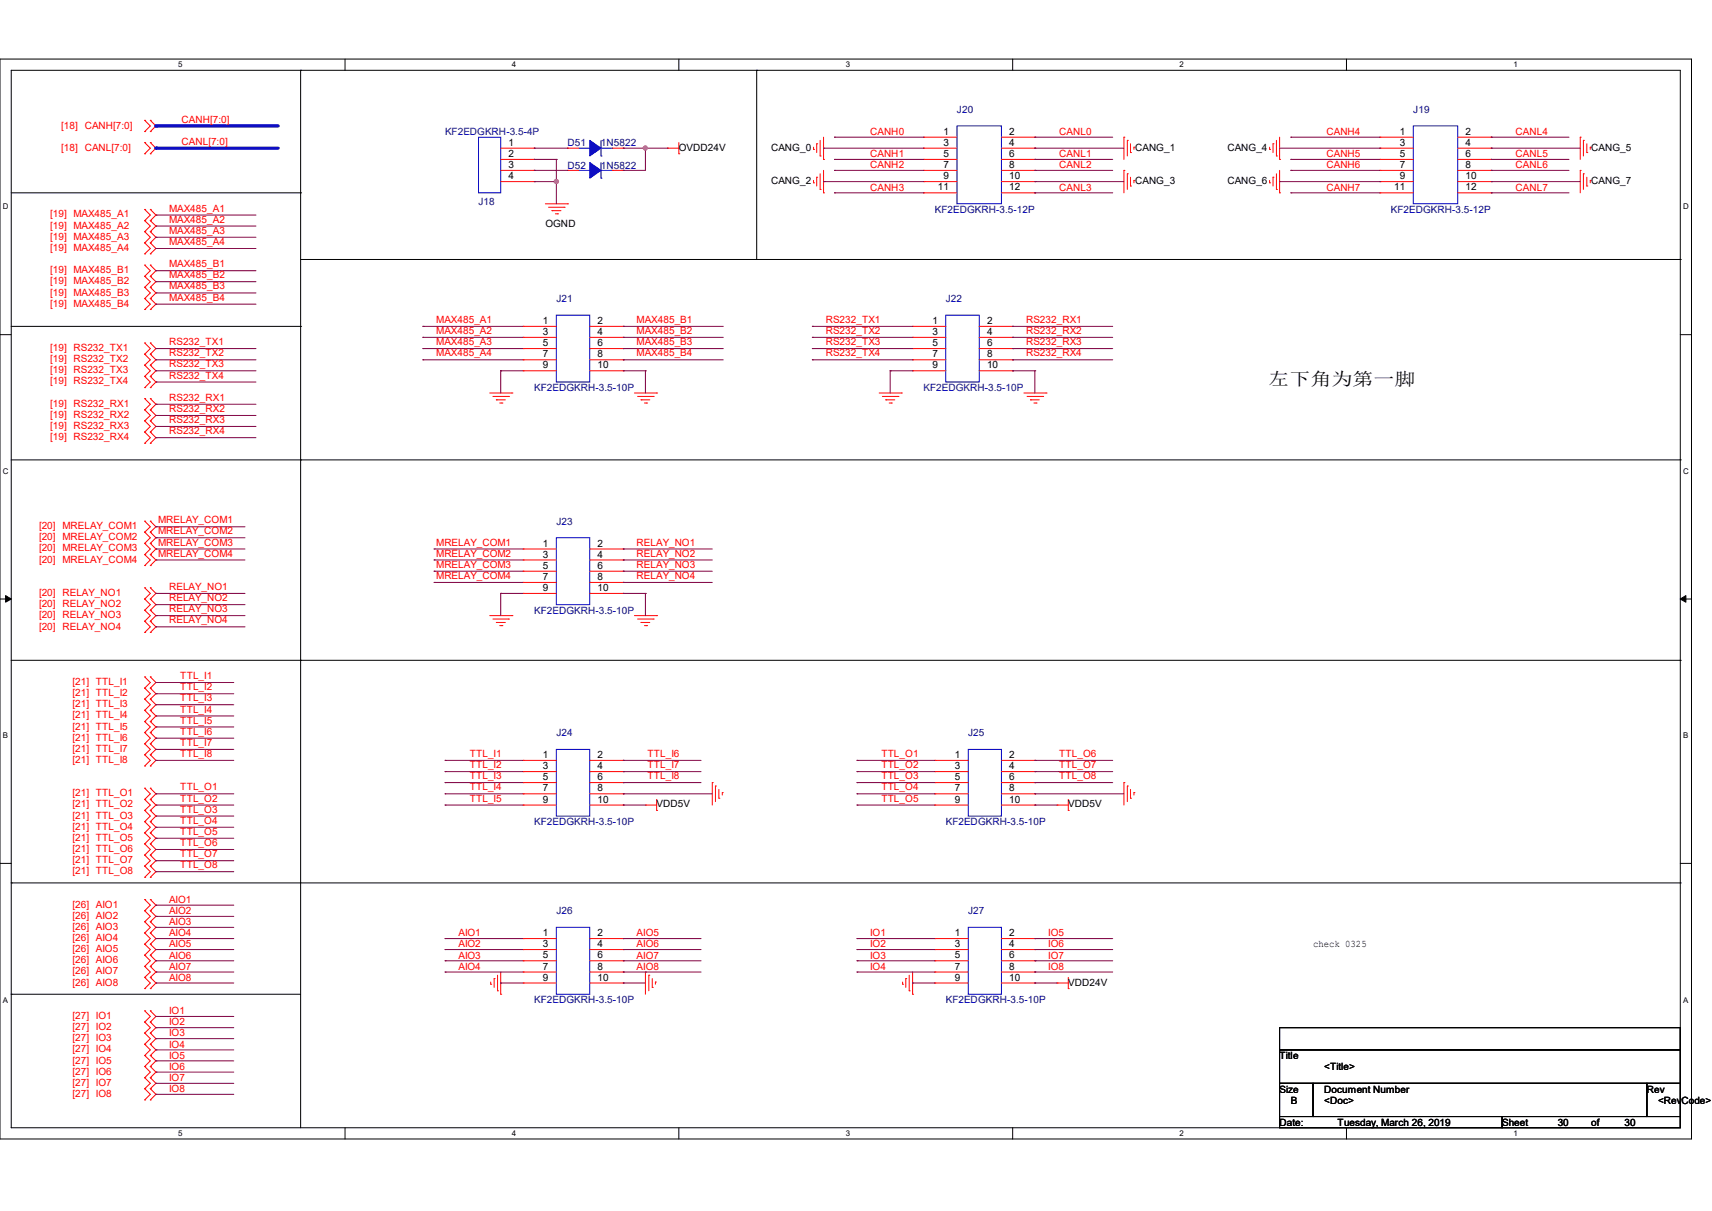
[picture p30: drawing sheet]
<svg xmlns="http://www.w3.org/2000/svg" width="297mm" height="210mm" viewBox="0 0 297 210" stroke-linecap="round" stroke-linejoin="round" font-family="sans-serif">
<defs><g id="words">
<text font-size="3" x="220.1" y="66.7">左下角为第一脚</text>
<g font-size="1.7" fill="#f00">
<text x="10.6" y="22.3">[18] CANH[7:0]</text>
<text x="31.5" y="21.3">CANH[7:0]</text>
<text x="151" y="23.4">CANH0</text>
<text x="183.8" y="23.4">CANL0</text>
<text x="230.1" y="23.4">CANH4</text>
<text x="262.9" y="23.4">CANL4</text>
<text x="10.6" y="26.2">[18] CANL[7:0]</text>
<text x="31.5" y="25.1">CANL[7:0]</text>
<text x="151" y="27.3">CANH1</text>
<text x="151" y="29.2">CANH2</text>
<text x="183.8" y="27.3">CANL1</text>
<text x="183.8" y="29.2">CANL2</text>
<text x="230.1" y="27.3">CANH5</text>
<text x="230.1" y="29.2">CANH6</text>
<text x="262.9" y="27.3">CANL5</text>
<text x="262.9" y="29.2">CANL6</text>
<text x="151" y="33.1">CANH3</text>
<text x="183.8" y="33.1">CANL3</text>
<text x="230.1" y="33.1">CANH7</text>
<text x="262.9" y="33.1">CANL7</text>
<text x="8.7" y="37.7">[19] MAX485_A1</text>
<text x="8.7" y="39.7">[19] MAX485_A2</text>
<text x="8.7" y="41.6">[19] MAX485_A3</text>
<text x="29.3" y="36.7">MAX485_A1</text>
<text x="29.3" y="38.6">MAX485_A2</text>
<text x="29.3" y="40.6">MAX485_A3</text>
<text x="8.7" y="43.5">[19] MAX485_A4</text>
<text x="8.7" y="47.4">[19] MAX485_B1</text>
<text x="29.3" y="42.5">MAX485_A4</text>
<text x="29.3" y="46.4">MAX485_B1</text>
<text x="8.7" y="49.3">[19] MAX485_B2</text>
<text x="8.7" y="51.3">[19] MAX485_B3</text>
<text x="8.7" y="53.2">[19] MAX485_B4</text>
<text x="29.3" y="48.3">MAX485_B2</text>
<text x="29.3" y="50.2">MAX485_B3</text>
<text x="29.3" y="52.2">MAX485_B4</text>
<text x="29.3" y="59.9">RS232_TX1</text>
<text x="75.7" y="56">MAX485_A1</text>
<text x="75.7" y="57.9">MAX485_A2</text>
<text x="75.7" y="59.9">MAX485_A3</text>
<text x="110.4" y="56">MAX485_B1</text>
<text x="110.4" y="57.9">MAX485_B2</text>
<text x="110.4" y="59.9">MAX485_B3</text>
<text x="143.3" y="56">RS232_TX1</text>
<text x="143.3" y="57.9">RS232_TX2</text>
<text x="143.3" y="59.9">RS232_TX3</text>
<text x="178" y="56">RS232_RX1</text>
<text x="178" y="57.9">RS232_RX2</text>
<text x="178" y="59.9">RS232_RX3</text>
<text x="8.7" y="60.9">[19] RS232_TX1</text>
<text x="8.7" y="62.8">[19] RS232_TX2</text>
<text x="8.7" y="64.8">[19] RS232_TX3</text>
<text x="29.3" y="61.8">RS232_TX2</text>
<text x="29.3" y="63.7">RS232_TX3</text>
<text x="29.3" y="65.7">RS232_TX4</text>
<text x="75.7" y="61.8">MAX485_A4</text>
<text x="110.4" y="61.8">MAX485_B4</text>
<text x="143.3" y="61.8">RS232_TX4</text>
<text x="178" y="61.8">RS232_RX4</text>
<text x="8.7" y="66.7">[19] RS232_TX4</text>
<text x="8.7" y="70.6">[19] RS232_RX1</text>
<text x="29.3" y="69.5">RS232_RX1</text>
<text x="29.3" y="71.5">RS232_RX2</text>
<text x="8.7" y="72.5">[19] RS232_RX2</text>
<text x="8.7" y="74.4">[19] RS232_RX3</text>
<text x="8.7" y="76.3">[19] RS232_RX4</text>
<text x="29.3" y="73.4">RS232_RX3</text>
<text x="29.3" y="75.3">RS232_RX4</text>
<text x="6.8" y="91.8">[20] MRELAY_COM1</text>
<text x="6.8" y="93.7">[20] MRELAY_COM2</text>
<text x="6.8" y="95.6">[20] MRELAY_COM3</text>
<text x="27.4" y="90.8">MRELAY_COM1</text>
<text x="27.4" y="92.7">MRELAY_COM2</text>
<text x="27.4" y="94.6">MRELAY_COM3</text>
<text x="75.7" y="94.6">MRELAY_COM1</text>
<text x="110.4" y="94.6">RELAY_NO1</text>
<text x="6.8" y="97.6">[20] MRELAY_COM4</text>
<text x="27.4" y="96.5">MRELAY_COM4</text>
<text x="75.7" y="96.5">MRELAY_COM2</text>
<text x="75.7" y="98.5">MRELAY_COM3</text>
<text x="75.7" y="100.4">MRELAY_COM4</text>
<text x="110.4" y="96.5">RELAY_NO2</text>
<text x="110.4" y="98.5">RELAY_NO3</text>
<text x="110.4" y="100.4">RELAY_NO4</text>
<text x="6.8" y="103.4">[20] RELAY_NO1</text>
<text x="6.8" y="105.3">[20] RELAY_NO2</text>
<text x="6.8" y="107.2">[20] RELAY_NO3</text>
<text x="29.3" y="102.3">RELAY_NO1</text>
<text x="29.3" y="104.3">RELAY_NO2</text>
<text x="29.3" y="106.2">RELAY_NO3</text>
<text x="6.8" y="109.2">[20] RELAY_NO4</text>
<text x="29.3" y="108.1">RELAY_NO4</text>
<text x="12.6" y="118.8">[21] TTL_I1</text>
<text x="31.3" y="117.8">TTL_I1</text>
<text x="31.3" y="119.7">TTL_I2</text>
<text x="12.6" y="120.7">[21] TTL_I2</text>
<text x="12.6" y="122.7">[21] TTL_I3</text>
<text x="12.6" y="124.6">[21] TTL_I4</text>
<text x="31.3" y="121.6">TTL_I3</text>
<text x="31.3" y="123.6">TTL_I4</text>
<text x="31.3" y="125.5">TTL_I5</text>
<text x="12.6" y="126.5">[21] TTL_I5</text>
<text x="12.6" y="128.5">[21] TTL_I6</text>
<text x="12.6" y="130.4">[21] TTL_I7</text>
<text x="31.3" y="127.4">TTL_I6</text>
<text x="31.3" y="129.4">TTL_I7</text>
<text x="31.3" y="131.3">TTL_I8</text>
<text x="81.5" y="131.3">TTL_I1</text>
<text x="112.4" y="131.3">TTL_I6</text>
<text x="152.9" y="131.3">TTL_O1</text>
<text x="183.8" y="131.3">TTL_O6</text>
<text x="12.6" y="132.3">[21] TTL_I8</text>
<text x="31.3" y="137.1">TTL_O1</text>
<text x="81.5" y="133.2">TTL_I2</text>
<text x="81.5" y="135.1">TTL_I3</text>
<text x="81.5" y="137.1">TTL_I4</text>
<text x="112.4" y="133.2">TTL_I7</text>
<text x="112.4" y="135.1">TTL_I8</text>
<text x="152.9" y="133.2">TTL_O2</text>
<text x="152.9" y="135.1">TTL_O3</text>
<text x="152.9" y="137.1">TTL_O4</text>
<text x="183.8" y="133.2">TTL_O7</text>
<text x="183.8" y="135.1">TTL_O8</text>
<text x="12.6" y="138.1">[21] TTL_O1</text>
<text x="12.6" y="140">[21] TTL_O2</text>
<text x="12.6" y="142">[21] TTL_O3</text>
<text x="12.6" y="143.9">[21] TTL_O4</text>
<text x="31.3" y="139">TTL_O2</text>
<text x="31.3" y="140.9">TTL_O3</text>
<text x="31.3" y="142.9">TTL_O4</text>
<text x="81.5" y="139">TTL_I5</text>
<text x="152.9" y="139">TTL_O5</text>
<text x="12.6" y="145.8">[21] TTL_O5</text>
<text x="12.6" y="147.8">[21] TTL_O6</text>
<text x="12.6" y="149.7">[21] TTL_O7</text>
<text x="31.3" y="144.8">TTL_O5</text>
<text x="31.3" y="146.7">TTL_O6</text>
<text x="31.3" y="148.7">TTL_O7</text>
<text x="12.6" y="151.6">[21] TTL_O8</text>
<text x="31.3" y="150.6">TTL_O8</text>
<text x="12.6" y="157.4">[26] AIO1</text>
<text x="12.6" y="159.3">[26] AIO2</text>
<text x="12.6" y="161.3">[26] AIO3</text>
<text x="29.3" y="156.6">AIO1</text>
<text x="29.3" y="158.5">AIO2</text>
<text x="29.3" y="160.4">AIO3</text>
<text x="12.6" y="163.2">[26] AIO4</text>
<text x="12.6" y="165.1">[26] AIO5</text>
<text x="12.6" y="167.1">[26] AIO6</text>
<text x="29.3" y="162.4">AIO4</text>
<text x="29.3" y="164.3">AIO5</text>
<text x="29.3" y="166.2">AIO6</text>
<text x="79.5" y="162.4">AIO1</text>
<text x="79.5" y="164.3">AIO2</text>
<text x="79.5" y="166.2">AIO3</text>
<text x="110.4" y="162.4">AIO5</text>
<text x="110.4" y="164.3">AIO6</text>
<text x="110.4" y="166.2">AIO7</text>
<text x="151" y="162.4">IO1</text>
<text x="151" y="164.3">IO2</text>
<text x="151" y="166.2">IO3</text>
<text x="181.9" y="162.4">IO5</text>
<text x="181.9" y="164.3">IO6</text>
<text x="181.9" y="166.2">IO7</text>
<text x="12.6" y="169">[26] AIO7</text>
<text x="12.6" y="170.9">[26] AIO8</text>
<text x="29.3" y="168.2">AIO7</text>
<text x="29.3" y="170.1">AIO8</text>
<text x="79.5" y="168.2">AIO4</text>
<text x="110.4" y="168.2">AIO8</text>
<text x="151" y="168.2">IO4</text>
<text x="181.9" y="168.2">IO8</text>
<text x="12.6" y="176.7">[27] IO1</text>
<text x="12.6" y="178.6">[27] IO2</text>
<text x="29.3" y="175.9">IO1</text>
<text x="29.3" y="177.8">IO2</text>
<text x="29.3" y="179.7">IO3</text>
<text x="12.6" y="180.6">[27] IO3</text>
<text x="12.6" y="182.5">[27] IO4</text>
<text x="12.6" y="184.4">[27] IO5</text>
<text x="29.3" y="181.7">IO4</text>
<text x="29.3" y="183.6">IO5</text>
<text x="29.3" y="185.5">IO6</text>
<text x="12.6" y="186.4">[27] IO6</text>
<text x="12.6" y="188.3">[27] IO7</text>
<text x="12.6" y="190.2">[27] IO8</text>
<text x="29.3" y="187.5">IO7</text>
<text x="29.3" y="189.4">IO8</text>
</g>
<g font-size="1.7" fill="#000080">
<text x="77.2" y="23.5">KF2EDGKRH-3.5-4P</text>
<text x="166" y="19.6">J20</text>
<text x="245.2" y="19.6">J19</text>
<text x="98.5" y="25.4">D51</text>
<text x="98.5" y="29.3">D52</text>
<text x="104.3" y="25.4">1N5822</text>
<text x="104.3" y="29.3">1N5822</text>
<text x="83" y="35.6">J18</text>
<text x="162.2" y="37">KF2EDGKRH-3.5-12P</text>
<text x="241.3" y="37">KF2EDGKRH-3.5-12P</text>
<text x="96.5" y="52.4">J21</text>
<text x="164.1" y="52.4">J22</text>
<text x="92.7" y="67.9">KF2EDGKRH-3.5-10P</text>
<text x="160.2" y="67.9">KF2EDGKRH-3.5-10P</text>
<text x="96.5" y="91">J23</text>
<text x="92.7" y="106.5">KF2EDGKRH-3.5-10P</text>
<text x="96.5" y="127.7">J24</text>
<text x="168" y="127.7">J25</text>
<text x="92.7" y="143.1">KF2EDGKRH-3.5-10P</text>
<text x="164.1" y="143.1">KF2EDGKRH-3.5-10P</text>
<text x="96.5" y="158.6">J26</text>
<text x="168" y="158.6">J27</text>
<text x="92.7" y="174">KF2EDGKRH-3.5-10P</text>
<text x="164.1" y="174">KF2EDGKRH-3.5-10P</text>
</g>
<g font-size="1.7">
<text x="163.7" y="23.4">1</text>
<text x="175.1" y="23.4">2</text>
<text x="242.9" y="23.4">1</text>
<text x="254.2" y="23.4">2</text>
<text x="88.2" y="25.3">1</text>
<text x="88.2" y="27.2">2</text>
<text x="88.2" y="29.1">3</text>
<text x="117.8" y="26.2">OVDD24V</text>
<text x="133.8" y="26.2">CANG_0</text>
<text x="163.7" y="25.3">3</text>
<text x="163.7" y="27.2">5</text>
<text x="163.7" y="29.1">7</text>
<text x="175.1" y="25.3">4</text>
<text x="175.1" y="27.2">6</text>
<text x="175.1" y="29.1">8</text>
<text x="196.9" y="26.2">CANG_1</text>
<text x="212.9" y="26.2">CANG_4</text>
<text x="242.9" y="25.3">3</text>
<text x="242.9" y="27.2">5</text>
<text x="242.9" y="29.1">7</text>
<text x="254.2" y="25.3">4</text>
<text x="254.2" y="27.2">6</text>
<text x="254.2" y="29.1">8</text>
<text x="276" y="26.2">CANG_5</text>
<text x="88.2" y="31.1">4</text>
<text x="133.8" y="32">CANG_2</text>
<text x="162.7" y="33">11</text>
<text x="163.7" y="31.1">9</text>
<text x="175.1" y="31.1">10</text>
<text x="175.1" y="33">12</text>
<text x="196.9" y="32">CANG_3</text>
<text x="212.9" y="32">CANG_6</text>
<text x="241.9" y="33">11</text>
<text x="242.9" y="31.1">9</text>
<text x="254.2" y="31.1">10</text>
<text x="254.2" y="33">12</text>
<text x="276" y="32">CANG_7</text>
<text x="94.6" y="39.3">OGND</text>
<text x="94.2" y="56.2">1</text>
<text x="94.2" y="58.1">3</text>
<text x="103.7" y="56.2">2</text>
<text x="103.7" y="58.1">4</text>
<text x="161.8" y="56.2">1</text>
<text x="161.8" y="58.1">3</text>
<text x="171.2" y="56.2">2</text>
<text x="171.2" y="58.1">4</text>
<text x="94.2" y="60">5</text>
<text x="94.2" y="62">7</text>
<text x="94.2" y="63.9">9</text>
<text x="103.7" y="60">6</text>
<text x="103.7" y="62">8</text>
<text x="103.7" y="63.9">10</text>
<text x="161.8" y="60">5</text>
<text x="161.8" y="62">7</text>
<text x="161.8" y="63.9">9</text>
<text x="171.2" y="60">6</text>
<text x="171.2" y="62">8</text>
<text x="171.2" y="63.9">10</text>
<text x="94.2" y="94.8">1</text>
<text x="103.7" y="94.8">2</text>
<text x="94.2" y="96.7">3</text>
<text x="94.2" y="98.6">5</text>
<text x="94.2" y="100.6">7</text>
<text x="103.7" y="96.7">4</text>
<text x="103.7" y="98.6">6</text>
<text x="103.7" y="100.6">8</text>
<text x="94.2" y="102.5">9</text>
<text x="103.7" y="102.5">10</text>
<text x="94.2" y="131.4">1</text>
<text x="103.7" y="131.4">2</text>
<text x="165.6" y="131.4">1</text>
<text x="175.1" y="131.4">2</text>
<text x="94.2" y="133.4">3</text>
<text x="94.2" y="135.3">5</text>
<text x="94.2" y="137.2">7</text>
<text x="103.7" y="133.4">4</text>
<text x="103.7" y="135.3">6</text>
<text x="103.7" y="137.2">8</text>
<text x="165.6" y="133.4">3</text>
<text x="165.6" y="135.3">5</text>
<text x="165.6" y="137.2">7</text>
<text x="175.1" y="133.4">4</text>
<text x="175.1" y="135.3">6</text>
<text x="175.1" y="137.2">8</text>
<text x="94.2" y="139.2">9</text>
<text x="103.7" y="139.2">10</text>
<text x="113.9" y="140">VDD5V</text>
<text x="165.6" y="139.2">9</text>
<text x="175.1" y="139.2">10</text>
<text x="185.3" y="140">VDD5V</text>
<text x="94.2" y="162.3">1</text>
<text x="94.2" y="164.2">3</text>
<text x="94.2" y="166.2">5</text>
<text x="103.7" y="162.3">2</text>
<text x="103.7" y="164.2">4</text>
<text x="103.7" y="166.2">6</text>
<text x="165.6" y="162.3">1</text>
<text x="165.6" y="164.2">3</text>
<text x="165.6" y="166.2">5</text>
<text x="175.1" y="162.3">2</text>
<text x="175.1" y="164.2">4</text>
<text x="175.1" y="166.2">6</text>
<text x="227.8" y="164.2">check 0325</text>
<text x="94.2" y="168.1">7</text>
<text x="94.2" y="170">9</text>
<text x="103.7" y="168.1">8</text>
<text x="103.7" y="170">10</text>
<text x="165.6" y="168.1">7</text>
<text x="165.6" y="170">9</text>
<text x="175.1" y="168.1">8</text>
<text x="175.1" y="170">10</text>
<text x="185.3" y="170.9">VDD24V</text>
<text x="222" y="183.7">Title</text>
<text x="229.7" y="185.6">&lt;Title&gt;</text>
<text x="222" y="189.5">Size</text>
<text x="223.9" y="191.4">B</text>
<text x="229.7" y="191.4">&lt;Doc&gt;</text>
<text x="229.7" y="189.5">Document Number</text>
<text x="285.7" y="189.5">Rev</text>
<text x="287.7" y="191.4">&lt;RevCode&gt;</text>
<text x="222" y="195.2">Date:</text>
<text x="232.1" y="195.2">Tuesday, March 26, 2019</text>
<text x="260.6" y="195.2">Sheet</text>
<text x="270.2" y="195.2">30</text>
<text x="276" y="195.2">of</text>
<text x="281.8" y="195.2">30</text>
</g>
<g font-size="1.4">
<text x="30.9" y="11.7">5</text>
<text x="88.8" y="11.7">4</text>
<text x="146.7" y="11.7">3</text>
<text x="204.6" y="11.7">2</text>
<text x="262.6" y="11.7">1</text>
<text x=".5" y="36.3">D</text>
<text x="292" y="36.3">D</text>
<text x=".5" y="82.2">C</text>
<text x="292" y="82.2">C</text>
<text x=".5" y="128">B</text>
<text x="292" y="128">B</text>
<text x=".5" y="173.9">A</text>
<text x="292" y="173.9">A</text>
<text x="30.9" y="197">5</text>
<text x="88.8" y="197">4</text>
<text x="146.7" y="197">3</text>
<text x="204.6" y="197">2</text>
<text x="262.6" y="197">1</text>
</g>
</g></defs>
<path d="M0 10.2h293.5v187.3h-293.5zM1.9 12.2h289.6v183.4h-289.6z" fill="none" stroke="#000" stroke-width=".17"/>
<g fill="#fff">
<path d="M30.9 10.5h.8v1.5h-.8z"/>
<path d="M30.9 195.8h.8v1.5h-.8z"/>
</g>
<path d="M59.9 10.2v2M59.9 195.6v1.9" fill="none" stroke="#000" stroke-width=".17"/>
<g fill="#fff">
<path d="M88.8 10.5h.8v1.5h-.8z"/>
<path d="M88.8 195.8h.8v1.5h-.8z"/>
</g>
<path d="M117.8 10.2v2M117.8 195.6v1.9" fill="none" stroke="#000" stroke-width=".17"/>
<g fill="#fff">
<path d="M146.7 10.5h.8v1.5h-.8z"/>
<path d="M146.7 195.8h.8v1.5h-.8z"/>
</g>
<path d="M175.7 10.2v2M175.7 195.6v1.9" fill="none" stroke="#000" stroke-width=".17"/>
<g fill="#fff">
<path d="M204.6 10.5h.8v1.5h-.8z"/>
<path d="M204.6 195.8h.8v1.5h-.8z"/>
</g>
<path d="M233.6 10.2v2M233.6 195.6v1.9" fill="none" stroke="#000" stroke-width=".17"/>
<g fill="#fff">
<path d="M262.6 10.5h.7v1.5h-.7z"/>
<path d="M262.6 195.8h.7v1.5h-.7z"/>
<path d="M.5 35.1h1v1.5h-1z"/>
<path d="M292 35.1h1v1.5h-1z"/>
<path d="M.5 80.9h1v1.6h-1z"/>
<path d="M292 80.9h1v1.6h-1z"/>
</g>
<path d="M0 58h1.9M291.5 58h2" fill="none" stroke="#000" stroke-width=".17"/>
<g fill="#fff">
<path d="M.5 126.8h.9v1.5h-.9z"/>
<path d="M292 126.8h.9v1.5h-.9z"/>
</g>
<path d="M0 103.9h1.9M291.5 103.9h2" fill="none" stroke="#000" stroke-width=".17"/>
<path d="M1 103.3l.9 .6-.9 .5zM291.5 103.9l1-.6v1.1z" fill="#000" stroke="#000" stroke-width=".17"/>
<g fill="#fff">
<path d="M.5 172.6h.9v1.6h-.9z"/>
<path d="M292 172.6h.9v1.6h-.9z"/>
</g>
<g fill="none" stroke="#000" stroke-width=".17">
<path d="M52.2 12.2h.1M52.2 12.2v183.4M131.3 12.2h.1M131.3 12.2v32.8M1.9 33.4h50.3M52.2 33.4h.1M1.9 56.6h50.3M52.2 56.6h.1M52.2 45h239.3M291.5 45h.1M1.9 79.8h289.6M52.2 79.8h.1"/>
<path d="M291.5 79.8h.1M1.9 114.5h289.6M52.2 114.5h.1M291.5 114.5h.1M0 149.7h1.9M1.9 153.1h.1M1.9 153.1h289.6M291.5 153.1h.1M291.5 149.7h2M1.9 172.4h.1M1.9 172.4h50.3M222 178.2h69.5v3.9h-69.5z"/>
<path d="M222 182.1h69.5v5.8h-69.5zM222 187.9h5.8v5.7h-5.8zM222 193.6h38.6v2h-38.6zM227.8 187.9h57.9v5.7h-57.9zM260.6 193.6h30.9v2h-30.9zM285.7 187.9h5.8v5.7h-5.8z"/>
</g>
<g fill="none" stroke="#f00" stroke-width=".17">
<path d="M25.1 20.9h.1M25.1 22.8h.1M25.1 24.7h.1M25.1 26.7h.1M25.1 36.3h.1M25.1 38.3h.1M25.1 20.9l1 .9-1 1M25.1 24.7l1 1-1 1M25.1 36.3l1 1-1 1M25.1 38.3l1 .9-1 1M26.1 22.8h.1M26.1 20.9h.1"/>
<path d="M26.1 26.7h.1M26.1 24.7h.1M26.1 38.3h.1M26.1 36.3h.1M26.1 20.9l1 .9-1 1M26.1 24.7l1 1-1 1M26.1 36.3l1 1-1 1M26.1 38.3l1 .9-1 1M86.9 25.7h5.8M86.9 27.6h5.8M86.9 29.5h5.8M86.9 31.5h5.8"/>
<path d="M92.7 25.7h.1M92.7 27.6h.1M92.7 29.5h.1M92.7 31.5h.1M94.6 35.3h3.9M95.2 35.9h2.7M95.8 36.5h.1M95.8 36.5h1.5M96.4 37.1h.3M96.7 37.1h.1M97.9 35.9h.1M98.5 35.3h.1"/>
<path d="M98.5 25.7h.1M98.5 29.5h.1M98.5 25.7h1.9M98.5 29.5h1.9M106.2 25.7h1.9M106.2 29.5h1.9M108.1 25.7h.1M108.1 29.5h.1M115.8 25.7h.1M115.8 25.7h2M117.8 26.7h.1M117.8 24.7v2"/>
<path d="M141.1 25.9h.1M141.1 31.7h.1M141.1 25.5v.4M141.1 31.3v.4M141.7 24.9h.1M141.7 30.7h.1M141.7 24.9v1.6M141.7 30.7v1.6M142.3 27.1h.1M142.3 32.9h.1M142.3 24.3v2.8M142.3 30.1v2.8"/>
<path d="M142.9 27.6h.1M142.9 33.4h.1M142.9 23.8v3.8M142.9 29.5v3.9M160.2 23.8h.1M160.2 25.7h.1M160.2 27.6h.1M160.2 29.5h.1M160.2 31.5h.1M160.2 33.4h.1M160.2 25.7h5.8M160.2 23.8h5.8"/>
<path d="M160.2 27.6h5.8M160.2 29.5h5.8M160.2 31.5h5.8M160.2 33.4h5.8M173.7 25.7h5.8M173.7 23.8h5.8M173.7 27.6h5.8M173.7 29.5h5.8M173.7 31.5h5.8M173.7 33.4h5.8M179.5 23.8h.1M179.5 25.7h.1"/>
<path d="M179.5 27.6h.1M179.5 29.5h.1M179.5 31.5h.1M179.5 33.4h.1M195 23.8h.1M195 29.5h.1M195 23.8v3.8M195 29.5v3.9M195.6 24.3h.1M195.6 30.1h.1M195.6 24.3v2.8M195.6 30.1v2.8"/>
<path d="M196.1 26.5h.1M196.1 32.3h.1M196.1 24.9v1.6M196.1 30.7v1.6M196.7 25.5h.1M196.7 31.3h.1M196.7 25.5v.4M196.7 31.3v.4M220.3 25.9h.1M220.3 31.7h.1M220.3 25.5v.4M220.3 31.3v.4"/>
<path d="M220.9 24.9h.1M220.9 30.7h.1M220.9 24.9v1.6M220.9 30.7v1.6M221.4 27.1h.1M221.4 32.9h.1M221.4 24.3v2.8M221.4 30.1v2.8M222 27.6h.1M222 33.4h.1M222 23.8v3.8M222 29.5v3.9"/>
<path d="M239.4 23.8h.1M239.4 25.7h.1M239.4 27.6h.1M239.4 29.5h.1M239.4 31.5h.1M239.4 33.4h.1M239.4 25.7h5.8M239.4 23.8h5.8M239.4 27.6h5.8M239.4 29.5h5.8M239.4 31.5h5.8M239.4 33.4h5.8"/>
<path d="M252.9 25.7h5.8M252.9 23.8h5.8M252.9 27.6h5.8M252.9 29.5h5.8M252.9 31.5h5.8M252.9 33.4h5.8M258.7 23.8h.1M258.7 25.7h.1M258.7 27.6h.1M258.7 29.5h.1M258.7 31.5h.1M258.7 33.4h.1"/>
<path d="M274.2 23.8h.1M274.2 29.5h.1M274.2 23.8v3.8M274.2 29.5v3.9M274.7 24.3h.1M274.7 30.1h.1M274.7 24.3v2.8M274.7 30.1v2.8M275.3 26.5h.1M275.3 32.3h.1M275.3 24.9v1.6M275.3 30.7v1.6"/>
<path d="M275.9 25.5h.1M275.9 31.3h.1M275.9 25.5v.4M275.9 31.3v.4M25.1 40.2h.1M25.1 42.1h.1M25.1 44h.1M25.1 46h.1M25.1 47.9h.1M25.1 49.8h.1M25.1 51.8h.1M25.1 53.7h.1"/>
<path d="M25.1 59.5h.1M25.1 40.2l1 .9-1 1M25.1 42.1l1 1-1 .9M25.1 46l1 .9-1 1M25.1 47.9l1 1-1 .9M25.1 49.8l1 1-1 1M25.1 51.8l1 .9-1 1M25.1 59.5l1 1-1 .9M26.1 40.2h.1M26.1 42.1h.1M26.1 44h.1M26.1 47.9h.1"/>
<path d="M26.1 46h.1M26.1 49.8h.1M26.1 51.8h.1M26.1 53.7h.1M26.1 59.5h.1M26.1 40.2l1 .9-1 1M26.1 42.1l1 1-1 .9M26.1 46l1 .9-1 1M26.1 47.9l1 1-1 .9M26.1 49.8l1 1-1 1M26.1 51.8l1 .9-1 1M26.1 59.5l1 1-1 .9"/>
<path d="M90.8 56.6h.1M90.8 58.5h.1M90.8 56.6h5.7M90.8 58.5h5.7M102.3 56.6h5.8M102.3 58.5h5.8M108.1 56.6h.1M108.1 58.5h.1M158.3 56.6h.1M158.3 58.5h.1M158.3 56.6h5.8M158.3 58.5h5.8"/>
<path d="M169.9 56.6h5.8M169.9 58.5h5.8M175.7 56.6h.1M175.7 58.5h.1M25.1 61.4h.1M25.1 63.3h.1M25.1 65.3h.1M25.1 67.2h.1M25.1 69.1h.1M25.1 71.1h.1M25.1 73h.1M25.1 74.9h.1"/>
<path d="M25.1 76.9h.1M25.1 61.4l1 1-1 .9M25.1 63.3l1 1-1 1M25.1 65.3l1 1-1 .9M25.1 69.1l1 1-1 1M25.1 71.1l1 1-1 .9M25.1 73l1 1-1 .9M25.1 74.9l1 1-1 1M26.1 61.4h.1M26.1 63.3h.1M26.1 65.3h.1M26.1 67.2h.1"/>
<path d="M26.1 71.1h.1M26.1 69.1h.1M26.1 73h.1M26.1 74.9h.1M26.1 76.9h.1M26.1 61.4l1 1-1 .9M26.1 63.3l1 1-1 1M26.1 65.3l1 1-1 .9M26.1 69.1l1 1-1 1M26.1 71.1l1 1-1 .9M26.1 73l1 1-1 .9M26.1 74.9l1 1-1 1"/>
<path d="M85 68.2h3.8M85.5 68.7h2.7M86.1 69.3h.1M86.1 69.3h1.6M86.7 69.9h.4M87.1 69.9h.1M88.2 68.7h.1M88.8 68.2h.1M90.8 60.5h.1M90.8 62.4h.1M90.8 64.3h.1M90.8 60.5h5.7"/>
<path d="M90.8 62.4h5.7M90.8 64.3h5.7M102.3 60.5h5.8M102.3 62.4h5.8M102.3 64.3h5.8M108.1 60.5h.1M108.1 62.4h.1M108.1 64.3h.1M110.1 68.2h3.8M110.6 68.7h2.7M111.2 69.3h.1M111.2 69.3h1.5"/>
<path d="M111.8 69.9h.4M112.2 69.9h.1M113.3 68.7h.1M113.9 68.2h.1M152.5 68.2h3.9M153.1 68.7h2.7M153.7 69.3h.1M153.7 69.3h1.5M154.3 69.9h.3M154.6 69.9h.1M155.8 68.7h.1M156.4 68.2h.1"/>
<path d="M158.3 60.5h.1M158.3 62.4h.1M158.3 64.3h.1M158.3 60.5h5.8M158.3 62.4h5.8M158.3 64.3h5.8M169.9 60.5h5.8M169.9 62.4h5.8M169.9 64.3h5.8M175.7 60.5h.1M175.7 62.4h.1M175.7 64.3h.1"/>
<path d="M177.6 68.2h3.9M178.2 68.7h2.7M178.8 69.3h.1M178.8 69.3h1.5M179.4 69.9h.3M179.7 69.9h.1M180.9 68.7h.1M181.5 68.2h.1M25.1 90.4h.1M25.1 92.3h.1M25.1 94.2h.1M25.1 96.2h.1"/>
<path d="M25.1 98.1h.1M25.1 90.4l1 1-1 .9M25.1 92.3l1 1-1 .9M25.1 94.2l1 1-1 1M25.1 96.2l1 .9-1 1M26.1 92.3h.1M26.1 90.4h.1M26.1 94.2h.1M26.1 96.2h.1M26.1 98.1h.1M26.1 90.4l1 1-1 .9M26.1 92.3l1 1-1 .9"/>
<path d="M26.1 94.2l1 1-1 1M26.1 96.2l1 .9-1 1M90.8 95.2h.1M90.8 97.1h.1M90.8 99.1h.1M90.8 95.2h5.7M90.8 97.1h5.7M90.8 99.1h5.7M102.3 95.2h5.8M102.3 97.1h5.8M102.3 99.1h5.8M108.1 95.2h.1"/>
<path d="M108.1 97.1h.1M108.1 99.1h.1M25.1 117.4h.1M25.1 119.3h.1M25.1 101.9h.1M25.1 103.9h.1M25.1 105.8h.1M25.1 107.7h.1M25.1 109.7h.1M25.1 117.4l1 1-1 .9M25.1 119.3l1 1-1 .9M25.1 101.9l1 1-1 1"/>
<path d="M25.1 103.9l1 1-1 .9M25.1 105.8l1 1-1 .9M25.1 107.7l1 1-1 1M26.1 119.3h.1M26.1 117.4h.1M26.1 103.9h.1M26.1 101.9h.1M26.1 105.8h.1M26.1 107.7h.1M26.1 109.7h.1M26.1 117.4l1 1-1 .9M26.1 119.3l1 1-1 .9"/>
<path d="M26.1 101.9l1 1-1 1M26.1 103.9l1 1-1 .9M26.1 105.8l1 1-1 .9M26.1 107.7l1 1-1 1M85 106.8h3.8M85.5 107.4h2.7M86.1 107.9h.1M86.1 107.9h1.6M86.7 108.5h.4M87.1 108.5h.1M88.2 107.4h.1M88.8 106.8h.1"/>
<path d="M90.8 101h.1M90.8 102.9h.1M90.8 101h5.7M90.8 102.9h5.7M102.3 101h5.8M102.3 102.9h5.8M108.1 101h.1M108.1 102.9h.1M110.1 106.8h3.8M110.6 107.4h2.7M111.2 107.9h.1M111.2 107.9h1.5"/>
<path d="M111.8 108.5h.4M112.2 108.5h.1M113.3 107.4h.1M113.9 106.8h.1M25.1 121.2h.1M25.1 123.2h.1M25.1 125.1h.1M25.1 127h.1M25.1 129h.1M25.1 130.9h.1M25.1 132.8h.1M25.1 136.7h.1"/>
<path d="M25.1 138.6h.1M25.1 121.2l1 1-1 1M25.1 123.2l1 1-1 .9M25.1 125.1l1 1-1 .9M25.1 127l1 1-1 1M25.1 129l1 1-1 .9M25.1 130.9l1 1-1 .9M25.1 136.7l1 1-1 .9M25.1 138.6l1 1-1 .9M26.1 121.2h.1M26.1 123.2h.1M26.1 125.1h.1"/>
<path d="M26.1 127h.1M26.1 129h.1M26.1 130.9h.1M26.1 132.8h.1M26.1 138.6h.1M26.1 136.7h.1M26.1 121.2l1 1-1 1M26.1 123.2l1 1-1 .9M26.1 125.1l1 1-1 .9M26.1 127l1 1-1 1M26.1 129l1 1-1 .9M26.1 130.9l1 1-1 .9"/>
<path d="M26.1 136.7l1 1-1 .9M26.1 138.6l1 1-1 .9M90.8 131.9h.1M90.8 133.8h.1M90.8 135.7h.1M90.8 137.7h.1M90.8 139.6h.1M90.8 139.6h5.7M90.8 131.9h5.7M90.8 133.8h5.7M90.8 135.7h5.7M90.8 137.7h5.7"/>
<path d="M102.3 139.6h5.8M102.3 131.9h5.8M102.3 133.8h5.8M102.3 135.7h5.8M102.3 137.7h5.8M108.1 131.9h.1M108.1 133.8h.1M108.1 135.7h.1M108.1 137.7h.1M108.1 139.6h.1M112 139.6h.1M112 139.6h1.9"/>
<path d="M113.9 138.6v1.9M123.6 135.7h.1M123.6 135.7v3.9M124.1 136.3h.1M124.1 136.3v2.7M124.7 138.4h.1M124.7 136.9v1.5M125.3 137.5h.1M125.3 137.5v.4M162.2 131.9h.1M162.2 133.8h.1M162.2 135.7h.1"/>
<path d="M162.2 137.7h.1M162.2 139.6h.1M162.2 139.6h5.8M162.2 131.9h5.8M162.2 133.8h5.8M162.2 135.7h5.8M162.2 137.7h5.8M173.7 139.6h5.8M173.7 131.9h5.8M173.7 133.8h5.8M173.7 135.7h5.8M173.7 137.7h5.8"/>
<path d="M179.5 131.9h.1M179.5 133.8h.1M179.5 135.7h.1M179.5 137.7h.1M179.5 139.6h.1M183.4 139.6h.1M183.4 139.6h1.9M185.3 138.6v1.9M195 135.7h.1M195 135.7v3.9M195.6 136.3h.1M195.6 136.3v2.7"/>
<path d="M196.1 138.4h.1M196.1 136.9v1.5M196.7 137.5h.1M196.7 137.5v.4M25.1 156h.1M25.1 157.9h.1M25.1 159.9h.1M25.1 140.5h.1M25.1 142.5h.1M25.1 144.4h.1M25.1 146.3h.1M25.1 148.3h.1"/>
<path d="M25.1 150.2h.1M25.1 152.1h.1M25.1 156l1 1-1 .9M25.1 157.9l1 1-1 1M25.1 159.9l1 .9-1 1M25.1 140.5l1 1-1 1M25.1 142.5l1 1-1 .9M25.1 144.4l1 1-1 .9M25.1 146.3l1 1-1 1M25.1 148.3l1 1-1 .9M25.1 150.2l1 1-1 .9M26.1 157.9h.1"/>
<path d="M26.1 156h.1M26.1 159.9h.1M26.1 140.5h.1M26.1 142.5h.1M26.1 144.4h.1M26.1 146.3h.1M26.1 148.3h.1M26.1 150.2h.1M26.1 152.1h.1M26.1 156l1 1-1 .9M26.1 157.9l1 1-1 1M26.1 159.9l1 .9-1 1"/>
<path d="M26.1 140.5l1 1-1 1M26.1 142.5l1 1-1 .9M26.1 144.4l1 1-1 .9M26.1 146.3l1 1-1 1M26.1 148.3l1 1-1 .9M26.1 150.2l1 1-1 .9M113.9 140.5h.1M185.3 140.5h.1M25.1 175.3h.1M25.1 177.2h.1M25.1 179.2h.1M25.1 161.8h.1"/>
<path d="M25.1 163.7h.1M25.1 165.7h.1M25.1 167.6h.1M25.1 169.5h.1M25.1 171.4h.1M25.1 175.3l1 1-1 .9M25.1 177.2l1 1-1 1M25.1 179.2l1 .9-1 1M25.1 161.8l1 1-1 .9M25.1 163.7l1 1-1 1M25.1 165.7l1 .9-1 1M25.1 167.6l1 1-1 .9"/>
<path d="M25.1 169.5l1 1-1 .9M26.1 177.2h.1M26.1 175.3h.1M26.1 179.2h.1M26.1 161.8h.1M26.1 163.7h.1M26.1 165.7h.1M26.1 167.6h.1M26.1 169.5h.1M26.1 171.4h.1M26.1 175.3l1 1-1 .9M26.1 177.2l1 1-1 1"/>
<path d="M26.1 179.2l1 .9-1 1M26.1 161.8l1 1-1 .9M26.1 163.7l1 1-1 1M26.1 165.7l1 .9-1 1M26.1 167.6l1 1-1 .9M26.1 169.5l1 1-1 .9M85.1 170.7h.1M85.1 170.3v.4M85.7 169.7h.1M85.7 169.7v1.5M86.3 171.8h.1M86.3 169.1v2.7"/>
<path d="M86.9 172.4h.1M86.9 168.6v3.8M90.8 162.8h.1M90.8 164.7h.1M90.8 166.6h.1M90.8 168.6h.1M90.8 170.5h.1M90.8 170.5h5.7M90.8 162.8h5.7M90.8 164.7h5.7M90.8 166.6h5.7M90.8 168.6h5.7"/>
<path d="M102.3 170.5h5.8M102.3 162.8h5.8M102.3 164.7h5.8M102.3 166.6h5.8M102.3 168.6h5.8M108.1 162.8h.1M108.1 164.7h.1M108.1 166.6h.1M108.1 168.6h.1M108.1 170.5h.1M112 168.6h.1M112 168.6v3.8"/>
<path d="M112.6 169.1h.1M112.6 169.1v2.7M113.2 171.2h.1M113.2 169.7v1.5M113.7 170.3h.1M113.7 170.3v.4M156.6 170.7h.1M156.6 170.3v.4M157.1 169.7h.1M157.1 169.7v1.5M157.7 171.8h.1M157.7 169.1v2.7"/>
<path d="M158.3 172.4h.1M158.3 168.6v3.8M162.2 162.8h.1M162.2 164.7h.1M162.2 166.6h.1M162.2 168.6h.1M162.2 170.5h.1M162.2 170.5h5.8M162.2 162.8h5.8M162.2 164.7h5.8M162.2 166.6h5.8M162.2 168.6h5.8"/>
<path d="M173.7 170.5h5.8M173.7 162.8h5.8M173.7 164.7h5.8M173.7 166.6h5.8M173.7 168.6h5.8M179.5 162.8h.1M179.5 164.7h.1M179.5 166.6h.1M179.5 168.6h.1M179.5 170.5h.1M183.4 170.5h.1M183.4 170.5h1.9"/>
<path d="M185.3 171.4h.1M185.3 169.5v1.9M25.1 181.1h.1M25.1 183h.1M25.1 185h.1M25.1 186.9h.1M25.1 188.8h.1M25.1 190.8h.1M25.1 181.1l1 1-1 .9M25.1 183l1 1-1 1M25.1 185l1 .9-1 1M25.1 186.9l1 1-1 .9"/>
<path d="M25.1 188.8l1 1-1 1M26.1 181.1h.1M26.1 183h.1M26.1 185h.1M26.1 186.9h.1M26.1 188.8h.1M26.1 190.8h.1M26.1 181.1l1 1-1 .9M26.1 183l1 1-1 1M26.1 185l1 .9-1 1M26.1 186.9l1 1-1 .9M26.1 188.8l1 1-1 1"/>
</g>
<g fill="none" stroke="#00f" stroke-width=".17">
<path d="M83 23.8h3.9v9.6h-3.9zM100.4 25.7h1.9M100.4 29.5h1.9M102.3 25.7h.1M102.3 29.5h.1M104.3 27.1h.1M104.3 30.9h.1M104.3 24.3v2.8M104.3 28.2v2.7M104.3 25.7h1.9M104.3 29.5h1.9M106.2 25.7h.1"/>
<path d="M106.2 29.5h.1M166 21.8h7.7v13.5h-7.7zM245.2 21.8h7.7v13.5h-7.7zM96.5 54.7h5.8v11.6h-5.8zM164.1 54.7h5.8v11.6h-5.8zM96.5 93.3h5.8v11.6h-5.8zM96.5 130h5.8v11.5h-5.8zM168 130h5.7v11.5h-5.7zM96.5 160.8h5.8v11.6h-5.8zM168 160.8h5.7v11.6h-5.7z"/>
</g>
<g fill="#00f" stroke="#00f" stroke-width=".17">
<path d="M102.3 24.3l2 1.4-2 1.4z" fill-rule="evenodd"/>
<path d="M102.3 28.2l2 1.3-2 1.4z" fill-rule="evenodd"/>
</g>
<path d="M27.1 21.8h21.2" fill="none" stroke="#00f" stroke-width=".55"/>
<circle cx="27.1" cy="21.8" r=".28" fill="#00f"/>
<path d="M27.1 25.7h21.2" fill="none" stroke="#00f" stroke-width=".55"/>
<circle cx="27.1" cy="25.7" r=".28" fill="#00f"/>
<g fill="none" stroke="#800040" stroke-width=".17">
<path d="M27.1 37.3h.1M27.1 39.2h.1M27.1 37.3h17.3M27.1 39.2h17.3M92.7 25.7h.1M92.7 29.5h.1M92.7 27.6h.1M92.7 31.5h.1M92.7 25.7h5.8M92.7 29.5h5.8M92.7 27.6h3.8M92.7 31.5h3.8"/>
<path d="M96.5 27.6h.1M96.5 31.5h.1M96.5 27.6v7.7M108.1 25.7h.1M108.1 29.5h.1M108.1 25.7h7.7M112 25.7h.1M112 25.7v3.8h-3.9M142.9 25.7h.1M142.9 31.5h.1M142.9 25.7h17.3M142.9 31.5h17.3"/>
<path d="M144.8 23.8h.1M144.8 27.6h.1M144.8 29.5h.1M144.8 33.4h.1M144.8 29.5h15.4M144.8 27.6h15.4M144.8 23.8h15.4M144.8 33.4h15.4M179.5 23.8h.1M179.5 25.7h.1M179.5 27.6h.1M179.5 29.5h.1"/>
<path d="M179.5 31.5h.1M179.5 33.4h.1M179.5 25.7h15.5M179.5 29.5h13.5M179.5 27.6h13.5M179.5 31.5h15.5M179.5 23.8h13.5M179.5 33.4h13.5M222 25.7h17.4M222 31.5h17.4M223.9 23.8h.1M223.9 27.6h.1"/>
<path d="M223.9 29.5h.1M223.9 33.4h.1M223.9 29.5h15.5M223.9 27.6h15.5M223.9 23.8h15.5M223.9 33.4h15.5M239.4 25.7h.1M239.4 31.5h.1M258.7 23.8h.1M258.7 25.7h.1M258.7 27.6h.1M258.7 29.5h.1"/>
<path d="M258.7 31.5h.1M258.7 33.4h.1M258.7 25.7h15.5M258.7 29.5h13.5M258.7 27.6h13.5M258.7 31.5h15.5M258.7 23.8h13.5M258.7 33.4h13.5M27.1 41.1h.1M27.1 43.1h.1M27.1 46.9h.1M27.1 48.9h.1"/>
<path d="M27.1 50.8h.1M27.1 52.7h.1M27.1 41.1h17.3M27.1 43.1h17.3M27.1 46.9h17.3M27.1 48.9h17.3M27.1 50.8h17.3M27.1 52.7h17.3M73.4 56.6h.1M73.4 58.5h.1M73.4 56.6h17.4M73.4 58.5h17.4"/>
<path d="M108.1 56.6h.1M108.1 58.5h.1M108.1 56.6h17.4M108.1 58.5h17.4M140.9 56.6h.1M140.9 58.5h.1M140.9 56.6h17.4M140.9 58.5h17.4M175.7 56.6h.1M175.7 58.5h.1M175.7 56.6h17.3M175.7 58.5h17.3"/>
<path d="M27.1 60.5h.1M27.1 62.4h.1M27.1 64.3h.1M27.1 66.3h.1M27.1 70.1h.1M27.1 72.1h.1M27.1 74h.1M27.1 75.9h.1M27.1 60.5h17.3M27.1 62.4h17.3M27.1 64.3h17.3M27.1 66.3h17.3"/>
<path d="M27.1 70.1h17.3M27.1 72.1h17.3M27.1 74h17.3M27.1 75.9h17.3M73.4 60.5h.1M73.4 62.4h.1M73.4 60.5h17.4M73.4 62.4h17.4M86.9 64.3h.1M86.9 64.3h3.9M86.9 64.3v3.9M108.1 60.5h.1"/>
<path d="M108.1 62.4h.1M108.1 64.3h.1M108.1 60.5h17.4M108.1 62.4h17.4M108.1 64.3h3.9M112 64.3h.1M112 64.3v3.9M140.9 60.5h.1M140.9 62.4h.1M140.9 60.5h17.4M140.9 62.4h17.4M154.4 64.3h.1"/>
<path d="M154.4 64.3h3.9M154.4 64.3v3.9M175.7 64.3h.1M175.7 60.5h.1M175.7 62.4h.1M175.7 60.5h17.3M175.7 62.4h17.3M175.7 64.3h3.8M179.5 64.3h.1M179.5 64.3v3.9M27.1 91.4h.1M27.1 93.3h.1"/>
<path d="M27.1 95.2h.1M27.1 97.1h.1M27.1 91.4h15.4M27.1 93.3h15.4M27.1 95.2h15.4M27.1 97.1h15.4M75.3 95.2h.1M75.3 97.1h.1M75.3 99.1h.1M75.3 95.2h15.5M75.3 97.1h15.5M75.3 99.1h15.5"/>
<path d="M108.1 95.2h.1M108.1 97.1h.1M108.1 99.1h.1M108.1 95.2h15.5M108.1 97.1h15.5M108.1 99.1h15.5M27.1 118.4h.1M27.1 102.9h.1M27.1 104.9h.1M27.1 106.8h.1M27.1 108.7h.1M27.1 118.4h13.5"/>
<path d="M27.1 102.9h15.4M27.1 104.9h15.4M27.1 106.8h15.4M27.1 108.7h15.4M75.3 101h.1M75.3 101h15.5M86.9 102.9h.1M86.9 102.9h3.9M86.9 102.9v3.9M108.1 102.9h.1M108.1 101h.1M108.1 102.9h3.9"/>
<path d="M108.1 101h15.5M112 102.9h.1M112 102.9v3.9M27.1 120.3h.1M27.1 122.2h.1M27.1 124.2h.1M27.1 126.1h.1M27.1 128h.1M27.1 130h.1M27.1 131.9h.1M27.1 137.7h.1M27.1 139.6h.1"/>
<path d="M27.1 120.3h13.5M27.1 122.2h13.5M27.1 124.2h13.5M27.1 126.1h13.5M27.1 128h13.5M27.1 130h13.5M27.1 131.9h13.5M27.1 137.7h13.5M27.1 139.6h13.5M77.2 131.9h.1M77.2 133.8h.1M77.2 135.7h.1"/>
<path d="M77.2 137.7h.1M77.2 139.6h.1M77.2 131.9h13.6M77.2 137.7h13.6M77.2 139.6h13.6M77.2 133.8h13.6M77.2 135.7h13.6M108.1 131.9h.1M108.1 133.8h.1M108.1 135.7h.1M108.1 137.7h.1M108.1 139.6h.1"/>
<path d="M108.1 131.9h13.5M108.1 137.7h15.5M108.1 139.6h3.9M108.1 133.8h13.5M108.1 135.7h13.5M148.7 131.9h.1M148.7 133.8h.1M148.7 135.7h.1M148.7 137.7h.1M148.7 139.6h.1M148.7 131.9h13.5M148.7 137.7h13.5"/>
<path d="M148.7 139.6h13.5M148.7 133.8h13.5M148.7 135.7h13.5M179.5 131.9h.1M179.5 133.8h.1M179.5 135.7h.1M179.5 137.7h.1M179.5 139.6h.1M179.5 131.9h13.5M179.5 137.7h15.5M179.5 139.6h3.9M179.5 133.8h13.5"/>
<path d="M179.5 135.7h13.5M27.1 157h.1M27.1 158.9h.1M27.1 141.5h.1M27.1 143.5h.1M27.1 145.4h.1M27.1 147.3h.1M27.1 149.3h.1M27.1 151.2h.1M27.1 157h13.5M27.1 158.9h13.5M27.1 141.5h13.5"/>
<path d="M27.1 143.5h13.5M27.1 145.4h13.5M27.1 147.3h13.5M27.1 149.3h13.5M27.1 151.2h13.5M27.1 176.3h.1M27.1 178.2h.1M27.1 160.8h.1M27.1 162.8h.1M27.1 164.7h.1M27.1 166.6h.1M27.1 168.6h.1"/>
<path d="M27.1 170.5h.1M27.1 176.3h13.5M27.1 178.2h13.5M27.1 160.8h13.5M27.1 162.8h13.5M27.1 164.7h13.5M27.1 166.6h13.5M27.1 168.6h13.5M27.1 170.5h13.5M77.2 162.8h.1M77.2 164.7h.1M77.2 166.6h.1"/>
<path d="M77.2 168.6h.1M77.2 162.8h13.6M77.2 164.7h13.6M77.2 166.6h13.6M77.2 168.6h13.6M86.9 170.5h.1M86.9 170.5h3.9M108.1 162.8h.1M108.1 164.7h.1M108.1 166.6h.1M108.1 168.6h.1M108.1 170.5h.1"/>
<path d="M108.1 162.8h13.5M108.1 164.7h13.5M108.1 166.6h13.5M108.1 168.6h13.5M108.1 170.5h3.9M148.7 162.8h.1M148.7 164.7h.1M148.7 166.6h.1M148.7 168.6h.1M148.7 162.8h13.5M148.7 164.7h13.5M148.7 166.6h13.5"/>
<path d="M148.7 168.6h13.5M158.3 170.5h.1M158.3 170.5h3.9M179.5 170.5h.1M179.5 162.8h.1M179.5 164.7h.1M179.5 166.6h.1M179.5 168.6h.1M179.5 162.8h13.5M179.5 164.7h13.5M179.5 166.6h13.5M179.5 168.6h13.5"/>
<path d="M179.5 170.5h3.9M27.1 180.1h.1M27.1 182.1h.1M27.1 184h.1M27.1 185.9h.1M27.1 187.9h.1M27.1 189.8h.1M27.1 180.1h13.5M27.1 182.1h13.5M27.1 184h13.5M27.1 185.9h13.5M27.1 187.9h13.5"/>
<path d="M27.1 189.8h13.5"/>
</g>
<g fill="#f0f" stroke="#f0f" stroke-width=".17">
<circle cx="96.5" cy="31.5" r=".37"/>
<circle cx="112" cy="25.7" r=".36"/>
</g>
<use href="#words"/>
</svg>
